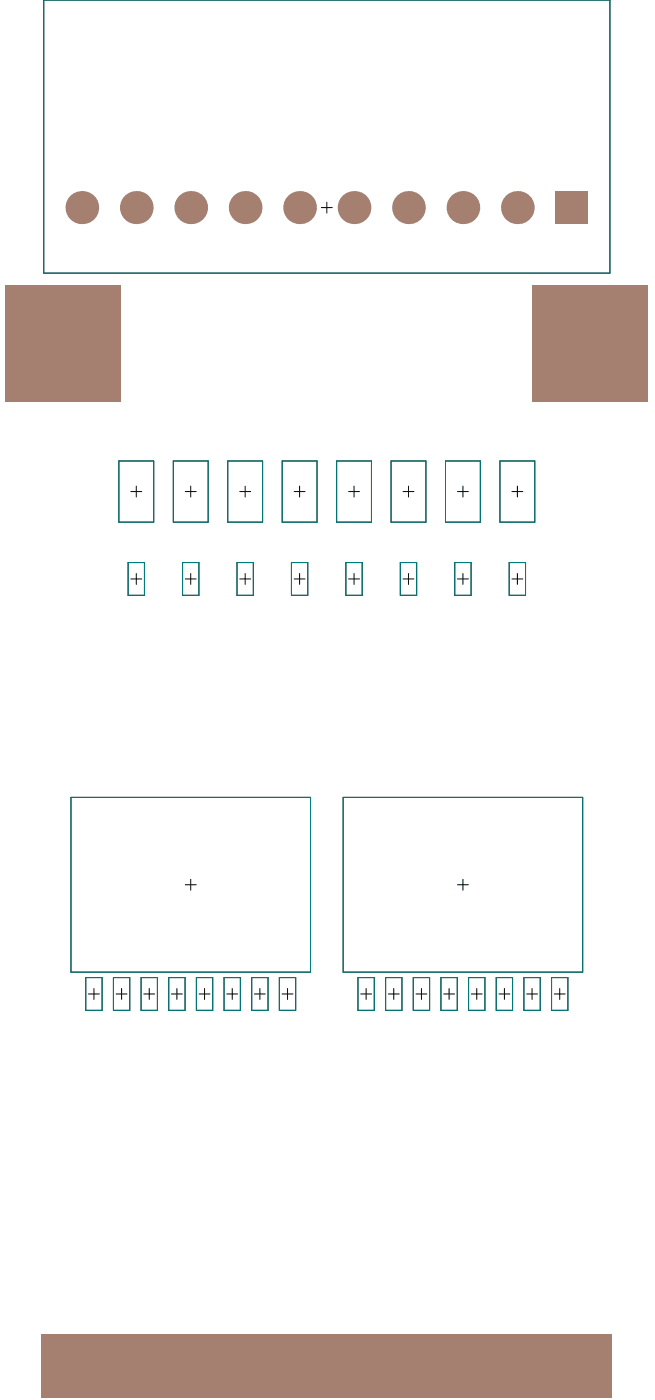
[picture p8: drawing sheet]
<svg xmlns="http://www.w3.org/2000/svg" width="100mm" height="213mm" viewBox="0 0 100 213" stroke-linecap="round" stroke-linejoin="round" font-family="sans-serif">
<g fill="none" stroke="#000" stroke-width=".15">
<path d="M6.7 0h86.3v41.6h-86.3zM49 31.6h1.6M49.8 30.8v1.7M18.1 70.3h5.3v9.3h-5.3zM19.9 74.9h1.7M20.8 74.1v1.7M26.4 70.3h5.3v9.3h-5.3zM28.2 74.9h1.7M29.1 74.1v1.7M34.7 70.3h5.3v9.3h-5.3zM36.5 74.9h1.7M37.4 74.1v1.7"/>
<path d="M43 70.3h5.3v9.3h-5.3zM44.8 74.9h1.7M45.7 74.1v1.7M51.3 70.3h5.3v9.3h-5.3zM53.1 74.9h1.7M54 74.1v1.7M59.6 70.3h5.3v9.3h-5.3zM61.4 74.9h1.7M62.3 74.1v1.7M67.9 70.3h5.3v9.3h-5.3zM69.7 74.9h1.7M70.6 74.1v1.7"/>
<path d="M76.2 70.3h5.3v9.3h-5.3zM78 74.9h1.7M78.9 74.1v1.7M19.5 85.8h2.5v5h-2.5zM19.9 88.3h1.7M20.8 87.4v1.7M27.8 85.8h2.5v5h-2.5zM28.2 88.3h1.7M29.1 87.4v1.7M36.1 85.8h2.5v5h-2.5zM36.5 88.3h1.7M37.4 87.4v1.7"/>
<path d="M44.4 85.8h2.5v5h-2.5zM44.8 88.3h1.7M45.7 87.4v1.7M52.7 85.8h2.5v5h-2.5zM53.1 88.3h1.7M54 87.4v1.7M61 85.8h2.5v5h-2.5zM61.4 88.3h1.7M62.3 87.4v1.7M69.3 85.8h2.5v5h-2.5zM69.7 88.3h1.7M70.6 87.4v1.7"/>
<path d="M77.6 85.8h2.5v5h-2.5zM78 88.3h1.7M78.9 87.4v1.7M10.8 121.6h36.5v26.6h-36.5zM28.2 134.9h1.7M29.1 134v1.7M52.3 121.6h36.5v26.6h-36.5zM69.7 134.9h1.7M70.6 134v1.7M13.1 149h2.5v5h-2.5zM13.5 151.5h1.6M14.3 150.7v1.7"/>
<path d="M17.3 149h2.5v5h-2.5zM17.7 151.5h1.7M18.5 150.7v1.7M21.5 149h2.5v5h-2.5zM21.9 151.5h1.7M22.7 150.7v1.7M25.7 149h2.5v5h-2.5zM26.1 151.5h1.7M27 150.7v1.7M29.9 149h2.5v5h-2.5zM30.3 151.5h1.7M31.2 150.7v1.7"/>
<path d="M34.1 149h2.5v5h-2.5zM34.6 151.5h1.6M35.4 150.7v1.7M38.4 149h2.5v5h-2.5zM38.8 151.5h1.6M39.6 150.7v1.7M42.6 149h2.5v5h-2.5zM43 151.5h1.7M43.8 150.7v1.7M54.6 149h2.5v5h-2.5zM55 151.5h1.6M55.8 150.7v1.7"/>
<path d="M58.8 149h2.5v5h-2.5zM59.2 151.5h1.7M60 150.7v1.7M63 149h2.5v5h-2.5zM63.4 151.5h1.7M64.2 150.7v1.7M67.2 149h2.5v5h-2.5zM67.6 151.5h1.7M68.5 150.7v1.7M71.4 149h2.5v5h-2.5zM71.8 151.5h1.7M72.7 150.7v1.7"/>
<path d="M75.6 149h2.5v5h-2.5zM76.1 151.5h1.6M76.9 150.7v1.7M79.9 149h2.4v5h-2.4zM80.3 151.5h1.6M81.1 150.7v1.7M84.1 149h2.5v5h-2.5zM84.5 151.5h1.6M85.3 150.7v1.7"/>
</g>
<g fill="none" stroke="#008080" stroke-width=".15">
<path d="M6.7 0h86.3v41.6h-86.3zM18.1 70.3h5.3v9.3h-5.3zM26.4 70.3h5.3v9.3h-5.3zM34.7 70.3h5.3v9.3h-5.3zM43 70.3h5.3v9.3h-5.3zM51.3 70.3h5.3v9.3h-5.3zM59.6 70.3h5.3v9.3h-5.3zM67.9 70.3h5.3v9.3h-5.3zM76.2 70.3h5.3v9.3h-5.3zM19.5 85.8h2.5v5h-2.5zM27.8 85.8h2.5v5h-2.5zM36.1 85.8h2.5v5h-2.5z"/>
<path d="M44.4 85.8h2.5v5h-2.5zM52.7 85.8h2.5v5h-2.5zM61 85.8h2.5v5h-2.5zM69.3 85.8h2.5v5h-2.5zM77.6 85.8h2.5v5h-2.5zM10.8 121.6h36.5v26.6h-36.5zM52.3 121.6h36.5v26.6h-36.5zM13.1 149h2.5v5h-2.5zM17.3 149h2.5v5h-2.5zM21.5 149h2.5v5h-2.5zM25.7 149h2.5v5h-2.5zM29.9 149h2.5v5h-2.5z"/>
<path d="M34.1 149h2.5v5h-2.5zM38.4 149h2.5v5h-2.5zM42.6 149h2.5v5h-2.5zM54.6 149h2.5v5h-2.5zM58.8 149h2.5v5h-2.5zM63 149h2.5v5h-2.5zM67.2 149h2.5v5h-2.5zM71.4 149h2.5v5h-2.5zM75.6 149h2.5v5h-2.5zM79.9 149h2.4v5h-2.4zM84.1 149h2.5v5h-2.5z"/>
</g>
<g fill="#a57f6f">
<path d="M6.3 203.4h87v9.7h-87z" fill-rule="evenodd"/>
<path d="M81.1 43.4h17.7v17.8h-17.7z" fill-rule="evenodd"/>
<path d="M84.7 29.1h4.9v5h-4.9z" fill-rule="evenodd"/>
<path d="M.8 43.4h17.7v17.8h-17.7z" fill-rule="evenodd"/>
<path d="M10.9 203.8h2.1v7.7h-2.1z" fill-rule="evenodd"/>
<path d="M13.6 203.8h2.1v7.7h-2.1z" fill-rule="evenodd"/>
<path d="M16.3 203.8h2v7.7h-2z" fill-rule="evenodd"/>
<path d="M18.9 203.8h2.1v7.7h-2.1z" fill-rule="evenodd"/>
<path d="M21.6 203.8h2v7.7h-2z" fill-rule="evenodd"/>
<path d="M24.2 203.8h2.1v7.7h-2.1z" fill-rule="evenodd"/>
<path d="M26.9 203.8h2v7.7h-2z" fill-rule="evenodd"/>
<path d="M29.5 203.8h2.1v7.7h-2.1z" fill-rule="evenodd"/>
<path d="M42.8 203.8h2.1v7.7h-2.1z" fill-rule="evenodd"/>
<path d="M45.5 203.8h2v7.7h-2z" fill-rule="evenodd"/>
<path d="M48.1 203.8h2.1v7.7h-2.1z" fill-rule="evenodd"/>
<path d="M50.8 203.8h2v7.7h-2z" fill-rule="evenodd"/>
<path d="M53.4 203.8h2.1v7.7h-2.1z" fill-rule="evenodd"/>
<path d="M56.1 203.8h2v7.7h-2z" fill-rule="evenodd"/>
<path d="M58.7 203.8h2.1v7.7h-2.1z" fill-rule="evenodd"/>
<path d="M61.4 203.8h2.1v7.7h-2.1z" fill-rule="evenodd"/>
<path d="M64.1 203.8h2v7.7h-2z" fill-rule="evenodd"/>
<path d="M66.7 203.8h2.1v7.7h-2.1z" fill-rule="evenodd"/>
<path d="M69.4 203.8h2v7.7h-2z" fill-rule="evenodd"/>
<path d="M72 203.8h2.1v7.7h-2.1z" fill-rule="evenodd"/>
<path d="M74.7 203.8h2v7.7h-2z" fill-rule="evenodd"/>
<path d="M77.3 203.8h2.1v7.7h-2.1z" fill-rule="evenodd"/>
<path d="M80 203.8h2v7.7h-2z" fill-rule="evenodd"/>
<path d="M82.6 203.8h2.1v7.7h-2.1z" fill-rule="evenodd"/>
<path d="M85.3 203.8h2.1v7.7h-2.1z" fill-rule="evenodd"/>
<path d="M88 203.8h2v7.7h-2z" fill-rule="evenodd"/>
</g>
<g fill="#a57f6f">
<circle cx="78.9" cy="31.6" r="2.51"/>
<circle cx="70.6" cy="31.6" r="2.51"/>
<circle cx="62.3" cy="31.6" r="2.51"/>
<circle cx="20.8" cy="31.6" r="2.51"/>
<circle cx="54" cy="31.6" r="2.51"/>
<circle cx="29.1" cy="31.6" r="2.51"/>
<circle cx="12.5" cy="31.6" r="2.51"/>
<circle cx="45.7" cy="31.6" r="2.51"/>
<circle cx="37.4" cy="31.6" r="2.51"/>
</g>
</svg>
